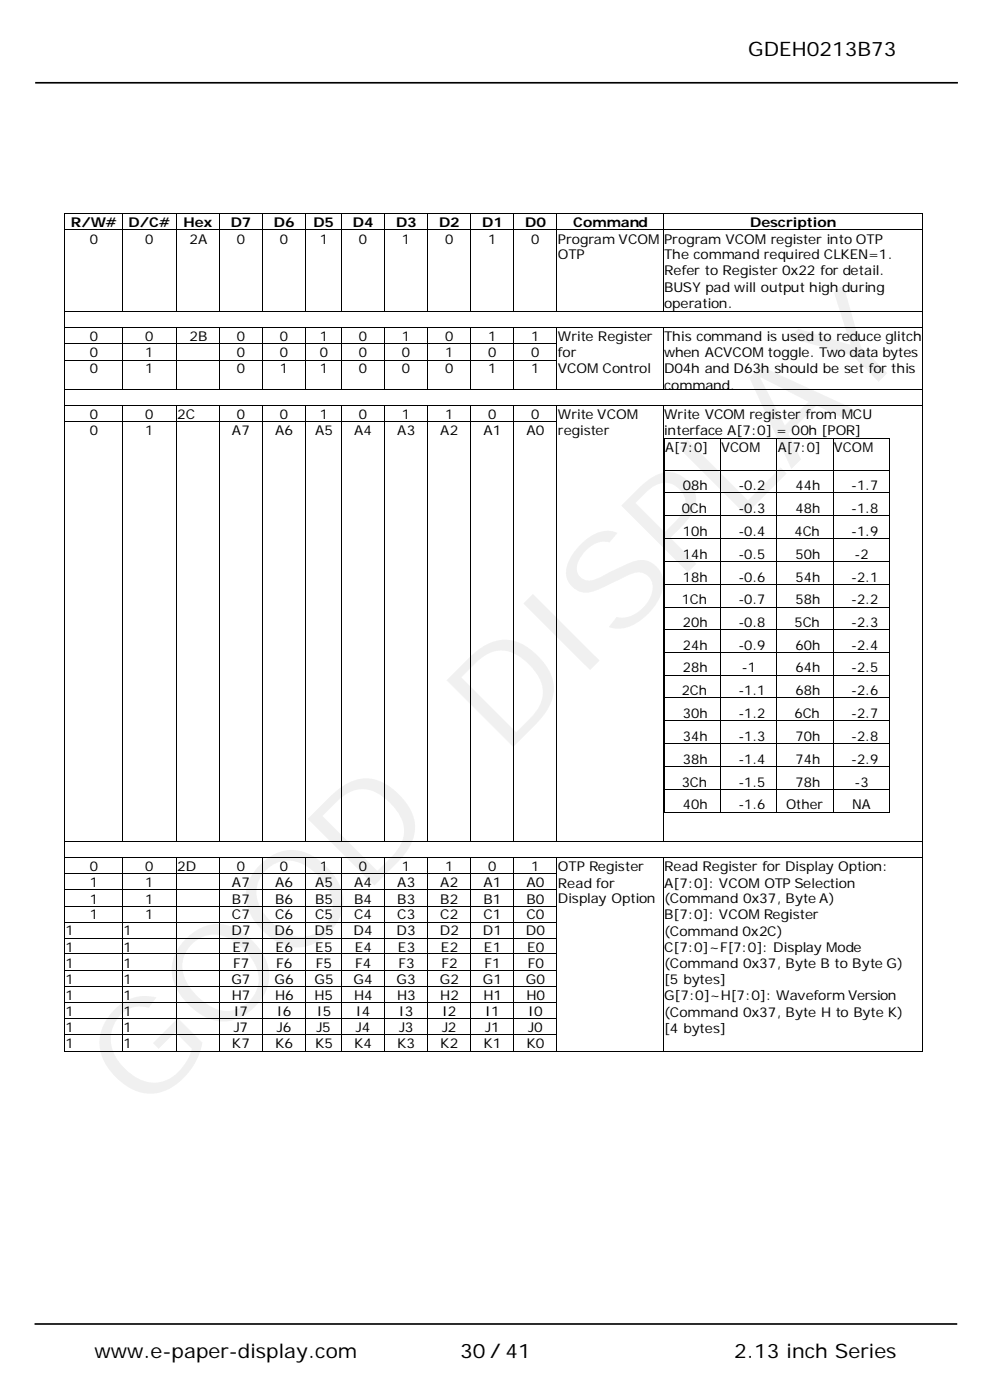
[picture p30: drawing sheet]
<svg xmlns="http://www.w3.org/2000/svg" width="210mm" height="297mm" viewBox="0 0 210 297" stroke-linecap="round" stroke-linejoin="round" font-family="sans-serif">
<defs><g id="words">
<g font-size="28.2">
<text x="106.8" y="160.5" transform="rotate(-45 106.8 160.5)">DISPLAY</text>
<text x="30.5" y="236.8" transform="rotate(-45 30.5 236.8)">GOOD</text>
</g>
<g font-size="4.2">
<text x="158.6" y="11.8">GDEH0213B73</text>
<text x="20" y="288.1">www.e-paper-display.com</text>
<text x="97.5" y="288.1">30／41</text>
<text x="155.7" y="288.1">2.13 inch Series</text>
</g>
<g font-size="2.9">
<text x="15" y="48.2">R/W#</text>
<text x="19" y="51.7">0</text>
<text x="27.3" y="48.2">D/C#</text>
<text x="30.8" y="51.7">0</text>
<text x="38.9" y="48.2">Hex</text>
<text x="40.2" y="51.7">2A</text>
<text x="48.9" y="48.2">D7</text>
<text x="50.2" y="51.7">0</text>
<text x="58.1" y="48.2">D6</text>
<text x="59.3" y="51.7">0</text>
<text x="66.4" y="48.2">D5</text>
<text x="67.8" y="51.7">1</text>
<text x="74.8" y="48.2">D4</text>
<text x="76.1" y="51.7">0</text>
<text x="84" y="48.2">D3</text>
<text x="85.2" y="51.7">1</text>
<text x="93.1" y="48.2">D2</text>
<text x="94.3" y="51.7">0</text>
<text x="102.2" y="48.2">D1</text>
<text x="103.5" y="51.7">1</text>
<text x="111.4" y="48.2">D0</text>
<text x="112.6" y="51.7">0</text>
<text x="118.2" y="51.7">Program VCOM</text>
<text x="121.5" y="48.2">Command</text>
<text x="140.8" y="51.7">Program VCOM register into OTP</text>
<text x="159" y="48.2">Description</text>
<text x="118.2" y="55.1">OTP</text>
<text x="140.8" y="55.1">The command required CLKEN=1.</text>
<text x="140.8" y="58.4">Refer to Register 0x22 for detail.</text>
<text x="140.8" y="61.9">BUSY pad will output high during</text>
<text x="140.8" y="65.3">operation.</text>
<text x="19" y="72.3">0</text>
<text x="19" y="75.8">0</text>
<text x="30.8" y="72.3">0</text>
<text x="30.8" y="75.8">1</text>
<text x="40.2" y="72.3">2B</text>
<text x="50.2" y="72.3">0</text>
<text x="50.2" y="75.8">0</text>
<text x="59.3" y="72.3">0</text>
<text x="59.3" y="75.8">0</text>
<text x="67.8" y="72.3">1</text>
<text x="67.8" y="75.8">0</text>
<text x="76.1" y="72.3">0</text>
<text x="76.1" y="75.8">0</text>
<text x="85.2" y="72.3">1</text>
<text x="85.2" y="75.8">0</text>
<text x="94.3" y="72.3">0</text>
<text x="94.3" y="75.8">1</text>
<text x="103.5" y="72.3">1</text>
<text x="103.5" y="75.8">0</text>
<text x="112.6" y="72.3">1</text>
<text x="112.6" y="75.8">0</text>
<text x="118.2" y="75.8">for</text>
<text x="118.2" y="72.3">Write Register</text>
<text x="140.8" y="72.3">This command is used to reduce glitch</text>
<text x="140.8" y="75.8">when ACVCOM toggle. Two data bytes</text>
<text x="19" y="79.2">0</text>
<text x="30.8" y="79.2">1</text>
<text x="50.2" y="79.2">0</text>
<text x="59.3" y="79.2">1</text>
<text x="67.8" y="79.2">1</text>
<text x="76.1" y="79.2">0</text>
<text x="85.2" y="79.2">0</text>
<text x="94.3" y="79.2">0</text>
<text x="103.5" y="79.2">1</text>
<text x="112.6" y="79.2">1</text>
<text x="118.2" y="79.2">VCOM Control</text>
<text x="140.8" y="79.2">D04h and D63h should be set for this</text>
<text x="140.8" y="82.7">command.</text>
<text x="19" y="89">0</text>
<text x="30.8" y="89">0</text>
<text x="37.5" y="89">2C</text>
<text x="50.2" y="89">0</text>
<text x="59.3" y="89">0</text>
<text x="67.8" y="89">1</text>
<text x="76.1" y="89">0</text>
<text x="85.2" y="89">1</text>
<text x="94.3" y="89">1</text>
<text x="103.5" y="89">0</text>
<text x="112.6" y="89">0</text>
<text x="118.2" y="89">Write VCOM</text>
<text x="140.8" y="89">Write VCOM register from MCU</text>
<text x="19" y="92.3">0</text>
<text x="30.8" y="92.3">1</text>
<text x="49.2" y="92.3">A7</text>
<text x="58.3" y="92.3">A6</text>
<text x="66.8" y="92.3">A5</text>
<text x="75.1" y="92.3">A4</text>
<text x="84.2" y="92.3">A3</text>
<text x="93.3" y="92.3">A2</text>
<text x="102.5" y="92.3">A1</text>
<text x="111.6" y="92.3">A0</text>
<text x="118.2" y="92.3">register</text>
<text x="140.8" y="92.3">interface A[7:0] = 00h [POR]</text>
<text x="141" y="96">A[7:0]</text>
<text x="152.9" y="96">VCOM</text>
<text x="164.9" y="96">A[7:0]</text>
<text x="176.8" y="96">VCOM</text>
<text x="144.8" y="104">08h</text>
<text x="156.5" y="104">-0.2</text>
<text x="168.7" y="104">44h</text>
<text x="180.4" y="104">-1.7</text>
<text x="144.5" y="108.9">0Ch</text>
<text x="144.8" y="113.6">10h</text>
<text x="156.5" y="108.9">-0.3</text>
<text x="156.5" y="113.6">-0.4</text>
<text x="168.4" y="113.6">4Ch</text>
<text x="168.7" y="108.9">48h</text>
<text x="180.4" y="108.9">-1.8</text>
<text x="180.4" y="113.6">-1.9</text>
<text x="144.8" y="118.5">14h</text>
<text x="156.5" y="118.5">-0.5</text>
<text x="168.7" y="118.5">50h</text>
<text x="181.2" y="118.5">-2</text>
<text x="144.8" y="123.4">18h</text>
<text x="156.5" y="123.4">-0.6</text>
<text x="168.7" y="123.4">54h</text>
<text x="180.4" y="123.4">-2.1</text>
<text x="144.5" y="128.1">1Ch</text>
<text x="156.5" y="128.1">-0.7</text>
<text x="168.7" y="128.1">58h</text>
<text x="180.4" y="128.1">-2.2</text>
<text x="144.8" y="133">20h</text>
<text x="144.8" y="137.9">24h</text>
<text x="156.5" y="133">-0.8</text>
<text x="156.5" y="137.9">-0.9</text>
<text x="168.4" y="133">5Ch</text>
<text x="168.7" y="137.9">60h</text>
<text x="180.4" y="133">-2.3</text>
<text x="180.4" y="137.9">-2.4</text>
<text x="144.8" y="142.6">28h</text>
<text x="157.3" y="142.6">-1</text>
<text x="168.7" y="142.6">64h</text>
<text x="180.4" y="142.6">-2.5</text>
<text x="144.5" y="147.5">2Ch</text>
<text x="156.5" y="147.5">-1.1</text>
<text x="168.7" y="147.5">68h</text>
<text x="180.4" y="147.5">-2.6</text>
<text x="144.8" y="152.4">30h</text>
<text x="156.5" y="152.4">-1.2</text>
<text x="168.4" y="152.4">6Ch</text>
<text x="180.4" y="152.4">-2.7</text>
<text x="144.8" y="157.2">34h</text>
<text x="156.5" y="157.2">-1.3</text>
<text x="168.7" y="157.2">70h</text>
<text x="180.4" y="157.2">-2.8</text>
<text x="144.5" y="166.9">3Ch</text>
<text x="144.8" y="162">38h</text>
<text x="156.5" y="162">-1.4</text>
<text x="156.5" y="166.9">-1.5</text>
<text x="168.7" y="162">74h</text>
<text x="168.7" y="166.9">78h</text>
<text x="180.4" y="162">-2.9</text>
<text x="181.2" y="166.9">-3</text>
<text x="144.8" y="171.7">40h</text>
<text x="156.5" y="171.7">-1.6</text>
<text x="166.7" y="171.7">Other</text>
<text x="180.7" y="171.7">NA</text>
<text x="19" y="184.8">0</text>
<text x="30.8" y="184.8">0</text>
<text x="37.5" y="184.8">2D</text>
<text x="50.2" y="184.8">0</text>
<text x="59.3" y="184.8">0</text>
<text x="67.8" y="184.8">1</text>
<text x="76.1" y="184.8">0</text>
<text x="85.2" y="184.8">1</text>
<text x="94.3" y="184.8">1</text>
<text x="103.5" y="184.8">0</text>
<text x="112.6" y="184.8">1</text>
<text x="118.2" y="184.8">OTP Register</text>
<text x="140.8" y="184.8">Read Register for Display Option:</text>
<text x="19" y="188.2">1</text>
<text x="19" y="191.7">1</text>
<text x="30.8" y="188.2">1</text>
<text x="30.8" y="191.7">1</text>
<text x="49.2" y="188.2">A7</text>
<text x="49.2" y="191.7">B7</text>
<text x="58.3" y="188.2">A6</text>
<text x="58.3" y="191.7">B6</text>
<text x="66.8" y="188.2">A5</text>
<text x="66.8" y="191.7">B5</text>
<text x="75.1" y="188.2">A4</text>
<text x="75.1" y="191.7">B4</text>
<text x="84.2" y="188.2">A3</text>
<text x="84.2" y="191.7">B3</text>
<text x="93.3" y="188.2">A2</text>
<text x="93.3" y="191.7">B2</text>
<text x="102.5" y="188.2">A1</text>
<text x="102.5" y="191.7">B1</text>
<text x="111.6" y="188.2">A0</text>
<text x="111.6" y="191.7">B0</text>
<text x="118.2" y="188.3">Read for</text>
<text x="118.2" y="191.7">Display Option</text>
<text x="140.8" y="188.3">A[7:0]: VCOM OTP Selection</text>
<text x="140.8" y="191.7">(Command 0x37, Byte A)</text>
<text x="19" y="195.1">1</text>
<text x="30.8" y="195.1">1</text>
<text x="49.2" y="195.1">C7</text>
<text x="58.3" y="195.1">C6</text>
<text x="66.8" y="195.1">C5</text>
<text x="75.1" y="195.1">C4</text>
<text x="84.2" y="195.1">C3</text>
<text x="93.3" y="195.1">C2</text>
<text x="102.5" y="195.1">C1</text>
<text x="111.6" y="195.1">C0</text>
<text x="140.8" y="195.1">B[7:0]: VCOM Register</text>
<text x="13.9" y="198.5">1</text>
<text x="13.9" y="202">1</text>
<text x="26.2" y="198.5">1</text>
<text x="26.2" y="202">1</text>
<text x="49" y="198.5">D7</text>
<text x="49.3" y="202">E7</text>
<text x="58.2" y="198.5">D6</text>
<text x="58.4" y="202">E6</text>
<text x="66.7" y="198.5">D5</text>
<text x="66.8" y="202">E5</text>
<text x="74.9" y="198.5">D4</text>
<text x="75.2" y="202">E4</text>
<text x="84.1" y="198.5">D3</text>
<text x="84.3" y="202">E3</text>
<text x="93.2" y="198.5">D2</text>
<text x="93.5" y="202">E2</text>
<text x="102.3" y="198.5">D1</text>
<text x="102.6" y="202">E1</text>
<text x="111.5" y="198.5">D0</text>
<text x="111.7" y="202">E0</text>
<text x="140.8" y="202">C[7:0]~F[7:0]: Display Mode</text>
<text x="140.8" y="198.6">(Command 0x2C)</text>
<text x="13.9" y="205.3">1</text>
<text x="13.9" y="208.7">1</text>
<text x="26.2" y="205.3">1</text>
<text x="26.2" y="208.7">1</text>
<text x="49" y="208.7">G7</text>
<text x="49.4" y="205.3">F7</text>
<text x="58.2" y="208.7">G6</text>
<text x="58.6" y="205.3">F6</text>
<text x="66.7" y="208.7">G5</text>
<text x="66.9" y="205.3">F5</text>
<text x="74.9" y="208.7">G4</text>
<text x="75.3" y="205.3">F4</text>
<text x="84.1" y="208.7">G3</text>
<text x="84.5" y="205.3">F3</text>
<text x="93.2" y="208.7">G2</text>
<text x="93.6" y="205.3">F2</text>
<text x="102.3" y="208.7">G1</text>
<text x="102.7" y="205.3">F1</text>
<text x="111.5" y="208.7">G0</text>
<text x="111.9" y="205.3">F0</text>
<text x="140.8" y="205.5">(Command 0x37, Byte B to Byte G)</text>
<text x="140.8" y="208.8">[5 bytes]</text>
<text x="13.9" y="212.1">1</text>
<text x="13.9" y="215.6">1</text>
<text x="26.2" y="212.1">1</text>
<text x="26.2" y="215.6">1</text>
<text x="49.2" y="212.1">H7</text>
<text x="49.5" y="215.6">I7</text>
<text x="58.3" y="212.1">H6</text>
<text x="58.7" y="215.6">I6</text>
<text x="66.7" y="212.1">H5</text>
<text x="67.2" y="215.6">I5</text>
<text x="75.1" y="212.1">H4</text>
<text x="75.4" y="215.6">I4</text>
<text x="84.2" y="212.1">H3</text>
<text x="84.6" y="215.6">I3</text>
<text x="93.3" y="212.1">H2</text>
<text x="93.7" y="215.6">I2</text>
<text x="102.5" y="212.1">H1</text>
<text x="102.8" y="215.6">I1</text>
<text x="111.6" y="212.1">H0</text>
<text x="112" y="215.6">I0</text>
<text x="140.8" y="215.7">(Command 0x37, Byte H to Byte K)</text>
<text x="140.8" y="212.2">G[7:0]~H[7:0]: Waveform Version</text>
<text x="13.9" y="219">1</text>
<text x="26.2" y="219">1</text>
<text x="49.5" y="219">J7</text>
<text x="58.7" y="219">J6</text>
<text x="67.1" y="219">J5</text>
<text x="75.4" y="219">J4</text>
<text x="84.6" y="219">J3</text>
<text x="93.7" y="219">J2</text>
<text x="102.9" y="219">J1</text>
<text x="112" y="219">J0</text>
<text x="140.8" y="219.1">[4 bytes]</text>
<text x="13.9" y="222.4">1</text>
<text x="26.2" y="222.4">1</text>
<text x="49.2" y="222.4">K7</text>
<text x="58.3" y="222.4">K6</text>
<text x="66.8" y="222.4">K5</text>
<text x="75.1" y="222.4">K4</text>
<text x="84.2" y="222.4">K3</text>
<text x="93.3" y="222.4">K2</text>
<text x="102.5" y="222.4">K1</text>
<text x="111.6" y="222.4">K0</text>
</g>
</g></defs>
<g fill="#000">
<path d="M13.6 45.3l.2 .1zM13.6 48.7l.2 .1zM25.9 45.3l.1 .1zM25.9 48.7l.1 .1zM37.3 45.3l.1 .1zM37.3 48.7l.1 .1zM46.5 45.3l.2 .1zM46.5 48.7l.2 .1zM55.6 45.3l.1 .1zM55.6 48.7l.1 .1zM64.7 45.3l.1 .1zM64.7 48.7l.1 .1z"/>
<path d="M72.3 45.3l.1 .1zM72.3 48.7l.1 .1zM81.5 45.3l.1 .1zM81.5 48.7l.1 .1zM90.6 45.3l.1 .1zM90.6 48.7l.1 .1zM99.7 45.3l.1 .1zM99.7 48.7l.1 .1zM108.9 45.3l.1 .1zM108.9 48.7l.1 .1zM118 45.3l.1 .1zM118 48.7l.1 .1z"/>
<path d="M140.6 45.3l.2 .1zM140.6 48.7l.2 .1zM195.6 45.3l.1 .1zM195.6 48.7l.1 .1zM13.6 66.1l.2 .1zM13.6 69.4l.2 .2zM13.6 72.8l.2 .2zM13.6 76.3l.2 .2zM25.9 66.1l.1 .1zM25.9 69.4l.1 .2zM25.9 72.8l.1 .2zM25.9 76.3l.1 .2z"/>
<path d="M37.3 66.1l.1 .1zM37.3 69.4l.1 .2zM37.3 72.8l.1 .2zM37.3 76.3l.1 .2zM46.5 66.1l.2 .1zM46.5 69.4l.2 .2zM46.5 72.8l.2 .2zM46.5 76.3l.2 .2zM55.6 66.1l.1 .1zM55.6 69.4l.1 .2zM55.6 72.8l.1 .2zM55.6 76.3l.1 .2z"/>
<path d="M64.7 66.1l.1 .1zM64.7 69.4l.1 .2zM64.7 72.8l.1 .2zM64.7 76.3l.1 .2zM72.3 66.1l.1 .1zM72.3 69.4l.1 .2zM72.3 72.8l.1 .2zM72.3 76.3l.1 .2zM81.5 66.1l.1 .1zM81.5 69.4l.1 .2zM81.5 72.8l.1 .2zM81.5 76.3l.1 .2z"/>
<path d="M13.6 82.6l.2 .1zM13.6 86l.2 .1zM13.6 89.5l.2 .1zM25.9 82.6l.1 .1zM25.9 86l.1 .1zM25.9 89.5l.1 .1zM37.3 82.6l.1 .1zM37.3 86l.1 .1zM37.3 89.5l.1 .1zM46.5 82.6l.2 .1zM46.5 86l.2 .1zM46.5 89.5l.2 .1z"/>
<path d="M55.6 82.6l.1 .1zM55.6 86l.1 .1zM55.6 89.5l.1 .1zM64.7 82.6l.1 .1zM64.7 86l.1 .1zM64.7 89.5l.1 .1zM72.3 82.6l.1 .1zM72.3 86l.1 .1zM72.3 89.5l.1 .1zM81.5 82.6l.1 .1zM81.5 86l.1 .1zM81.5 89.5l.1 .1z"/>
<path d="M99.7 178.4l.1 .2zM108.9 178.4l.1 .2zM118 178.4l.1 .2zM140.6 178.4l.2 .2zM140.8 172.3l.1 .1zM152.7 172.3l.1 .1zM164.5 172.3l.2 .1zM176.5 172.3l.2 .1zM188.4 172.3l.2 .1zM195.6 178.4l.1 .2zM99.7 181.9l.1 .2zM99.7 185.3l.1 .1z"/>
<path d="M99.7 188.7l.1 .1zM99.7 192.2l.1 .1zM99.7 195.6l.1 .1zM99.7 199l.1 .1zM108.9 181.9l.1 .2zM108.9 185.3l.1 .1zM108.9 188.7l.1 .1zM108.9 192.2l.1 .1zM108.9 195.6l.1 .1zM108.9 199l.1 .1zM118 181.9l.1 .2zM118 185.3l.1 .1z"/>
<path d="M118 188.7l.1 .1zM118 192.2l.1 .1zM118 195.6l.1 .1zM118 199l.1 .1zM140.6 181.9l.2 .2zM140.6 185.3l.2 .1zM140.6 188.7l.2 .1zM140.6 192.2l.2 .1zM140.6 195.6l.2 .1zM140.6 199l.2 .1zM195.6 181.9l.1 .2zM195.6 185.3l.1 .1z"/>
<path d="M195.6 188.7l.1 .1zM195.6 192.2l.1 .1zM195.6 195.6l.1 .1zM195.6 199l.1 .1zM99.7 202.3l.1 .2zM99.7 205.8l.1 .2zM99.7 209.2l.1 .1zM99.7 212.6l.1 .1zM99.7 216l.1 .1zM99.7 219.5l.1 .1zM108.9 202.3l.1 .2zM108.9 205.8l.1 .2z"/>
<path d="M108.9 209.2l.1 .1zM108.9 212.6l.1 .1zM108.9 216l.1 .1zM108.9 219.5l.1 .1zM118 202.3l.1 .2zM118 205.8l.1 .2zM118 209.2l.1 .1zM118 212.6l.1 .1zM118 216l.1 .1zM118 219.5l.1 .1zM140.6 202.3l.2 .2zM140.6 205.8l.2 .2z"/>
<path d="M140.6 209.2l.2 .1zM140.6 212.6l.2 .1zM140.6 216l.2 .1zM140.6 219.5l.2 .1zM195.6 202.3l.1 .2zM195.6 205.8l.1 .2zM195.6 209.2l.1 .1zM195.6 212.6l.1 .1zM195.6 216l.1 .1zM195.6 219.5l.1 .1zM99.7 223l.1 .1zM108.9 223l.1 .1z"/>
<path d="M118 223l.1 .1zM140.6 223l.2 .1zM195.6 223l.1 .1z"/>
</g>
<g fill="none" stroke="#000" stroke-width=".21">
<path d="M13.7 45.4v3.3M13.7 48.8v17.3M13.8 45.4h12.1M13.8 48.7h12.1M26 45.4v3.3M26 48.8v17.3M26 45.4h11.3M26 48.7h11.3M37.3 45.4v3.3M37.3 48.8v17.3M37.4 45.4h9.1M37.4 48.7h9.1"/>
<path d="M46.6 45.4v3.3M46.6 48.8v17.3M46.7 45.4h8.9M46.7 48.7h8.9M55.6 45.4v3.3M55.6 48.8v17.3M55.7 45.4h9M55.7 48.7h9M64.8 45.4v3.3M64.8 48.8v17.3M64.8 45.4h7.5M64.8 48.7h7.5"/>
<path d="M72.4 45.4v3.3M72.4 48.8v17.3M72.4 45.4h9.1M72.4 48.7h9.1M81.5 45.4v3.3M81.5 48.8v17.3M81.6 45.4h9M81.6 48.7h9M90.7 45.4v3.3M90.7 48.8v17.3M90.7 45.4h9M90.7 48.7h9"/>
<path d="M99.8 45.4v3.3M99.8 48.8v17.3M99.8 45.4h9.1M99.8 48.7h9.1M108.9 45.4v3.3M108.9 48.8v17.3M109 45.4h9M109 48.7h9M118.1 45.4v3.3M118.1 48.8v17.3M118.1 45.4h22.5M118.1 48.7h22.5"/>
<path d="M140.7 45.4v3.3M140.7 48.8v17.3M140.8 45.4h54.8M140.8 48.7h54.8M195.6 45.4v3.3M195.6 48.8v17.3M13.7 66.2v3.2M13.7 69.6v3.2M13.7 73v3.3M13.7 76.5v6.1M13.8 66.1h12.1M13.8 69.5h12.1"/>
<path d="M13.8 72.9h12.1M13.8 76.4h12.1M26 69.6v3.2M26 73v3.3M26 76.5v6.1M26 66.1h11.3M26 69.5h11.3M26 72.9h11.3M26 76.4h11.3M37.3 69.6v3.2M37.3 73v3.3M37.3 76.5v6.1"/>
<path d="M37.4 66.1h9.1M37.4 69.5h9.1M37.4 72.9h9.1M37.4 76.4h9.1M46.6 69.6v3.2M46.6 73v3.3M46.6 76.5v6.1M46.7 66.1h8.9M46.7 69.5h8.9M46.7 72.9h8.9M46.7 76.4h8.9M55.6 69.6v3.2"/>
<path d="M55.6 73v3.3M55.6 76.5v6.1M55.7 66.1h9M55.7 69.5h9M55.7 72.9h9M55.7 76.4h9M64.8 69.6v3.2M64.8 73v3.3M64.8 76.5v6.1M64.8 66.1h7.5M64.8 69.5h7.5M64.8 72.9h7.5"/>
<path d="M64.8 76.4h7.5M72.4 69.6v3.2M72.4 73v3.3M72.4 76.5v6.1M72.4 66.1h9.1M72.4 69.5h9.1M72.4 72.9h9.1M72.4 76.4h9.1M81.5 69.6v3.2M81.5 73v3.3M81.5 76.5v6.1M81.6 66.1h9"/>
<path d="M81.6 69.5h9M81.6 72.9h9M81.6 76.4h9M140.8 66.1h54.8M140.8 69.5h54.8M13.7 82.7v3.3M13.7 86.1v3.4M13.7 89.6v88.8M13.8 82.7h12.1M13.8 86h12.1M13.8 89.5h12.1M26 86.1v3.4"/>
<path d="M26 89.6v88.8M26 82.7h11.3M26 86h11.3M26 89.5h11.3M37.3 86.1v3.4M37.3 89.6v88.8M37.4 82.7h9.1M37.4 86h9.1M37.4 89.5h9.1M46.6 86.1v3.4M46.6 89.6v88.8M46.7 82.7h8.9"/>
<path d="M46.7 86h8.9M46.7 89.5h8.9M55.6 86.1v3.4M55.6 89.6v88.8M55.7 82.7h9M55.7 86h9M55.7 89.5h9M64.8 86.1v3.4M64.8 89.6v88.8M64.8 82.7h7.5M64.8 86h7.5M64.8 89.5h7.5"/>
<path d="M72.4 86.1v3.4M72.4 89.6v88.8M72.4 82.6h9.1M72.4 86h9.1M72.4 89.5h9.1M81.5 86.1v3.4M81.5 89.6v88.8M81.6 82.7h9M81.6 86h9M81.6 89.5h9M90.7 89.6v88.8M99.8 89.6v88.8"/>
<path d="M108.9 89.6v88.8M118.1 89.6v88.8M140.7 89.6v88.8M140.8 82.7h54.8M140.8 86h54.8M195.6 89.6v88.8M99.8 178.5h9.1M109 178.5h9M118.1 178.5h22.5M140.8 178.5h54.8M140.8 167.6v4.7M140.9 172.4h11.8"/>
<path d="M152.7 167.6v4.7M152.8 172.4h11.7M164.6 167.6v4.7M164.7 172.4h11.8M176.6 167.6v4.7M176.7 172.4h11.7M188.5 167.6v4.7M195.6 178.6v3.3M99.8 182.1v3.2M99.8 185.4v3.3M99.8 188.8v3.4M99.8 192.3v3.3"/>
<path d="M99.8 195.7v3.3M99.8 199.1v3.2M99.8 182h9.1M99.8 185.4h9.1M99.8 188.8h9.1M99.8 192.3h9.1M99.8 195.6h9.1M99.8 199h9.1M108.9 182.1v3.2M108.9 185.4v3.3M108.9 188.8v3.4M108.9 192.3v3.3"/>
<path d="M108.9 195.7v3.3M108.9 199.1v3.2M109 182h9M109 185.4h9M109 188.8h9M109 192.3h9M109 195.6h9M109 199h9M118.1 182.1v3.2M118.1 185.4v3.3M118.1 188.8v3.4M118.1 192.3v3.3"/>
<path d="M118.1 195.7v3.3M118.1 199.1v3.2M118.1 182h22.5M140.7 182.1v3.2M140.7 185.4v3.3M140.7 188.8v3.4M140.7 192.3v3.3M140.7 195.7v3.3M140.7 199.1v3.2M140.8 182h54.8M195.6 182.1v3.2M195.6 185.4v3.3"/>
<path d="M195.6 188.8v3.4M195.6 192.3v3.3M195.6 195.7v3.3M195.6 199.1v3.2M99.8 202.5v3.3M99.8 206v3.2M99.8 209.3v3.3M99.8 212.7v3.3M99.8 216.1v3.4M99.8 219.6v3.4M99.8 202.4h9.1M99.8 205.9h9.1"/>
<path d="M99.8 209.3h9.1M99.8 212.7h9.1M99.8 216h9.1M99.8 219.5h9.1M108.9 202.5v3.3M108.9 206v3.2M108.9 209.3v3.3M108.9 212.7v3.3M108.9 216.1v3.4M108.9 219.6v3.4M109 202.4h9M109 205.9h9"/>
<path d="M109 209.3h9M109 212.7h9M109 216h9M109 219.5h9M118.1 202.5v3.3M118.1 206v3.2M118.1 209.3v3.3M118.1 212.7v3.3M118.1 216.1v3.4M118.1 219.6v3.4M140.7 202.5v3.3M140.7 206v3.2"/>
<path d="M140.7 209.3v3.3M140.7 212.7v3.3M140.7 216.1v3.4M140.7 219.6v3.4M195.6 202.5v3.3M195.6 206v3.2M195.6 209.3v3.3M195.6 212.7v3.3M195.6 216.1v3.4M195.6 219.6v3.4M99.8 223.1h9.1M109 223.1h9"/>
<path d="M118.1 223.1h22.5M140.8 223.1h54.8"/>
</g>
<path d="M7.5 17.6h195.6M7.3 280.9h195.6" fill="none" stroke="#000" stroke-width=".35"/>
<use href="#words"/>
</svg>
